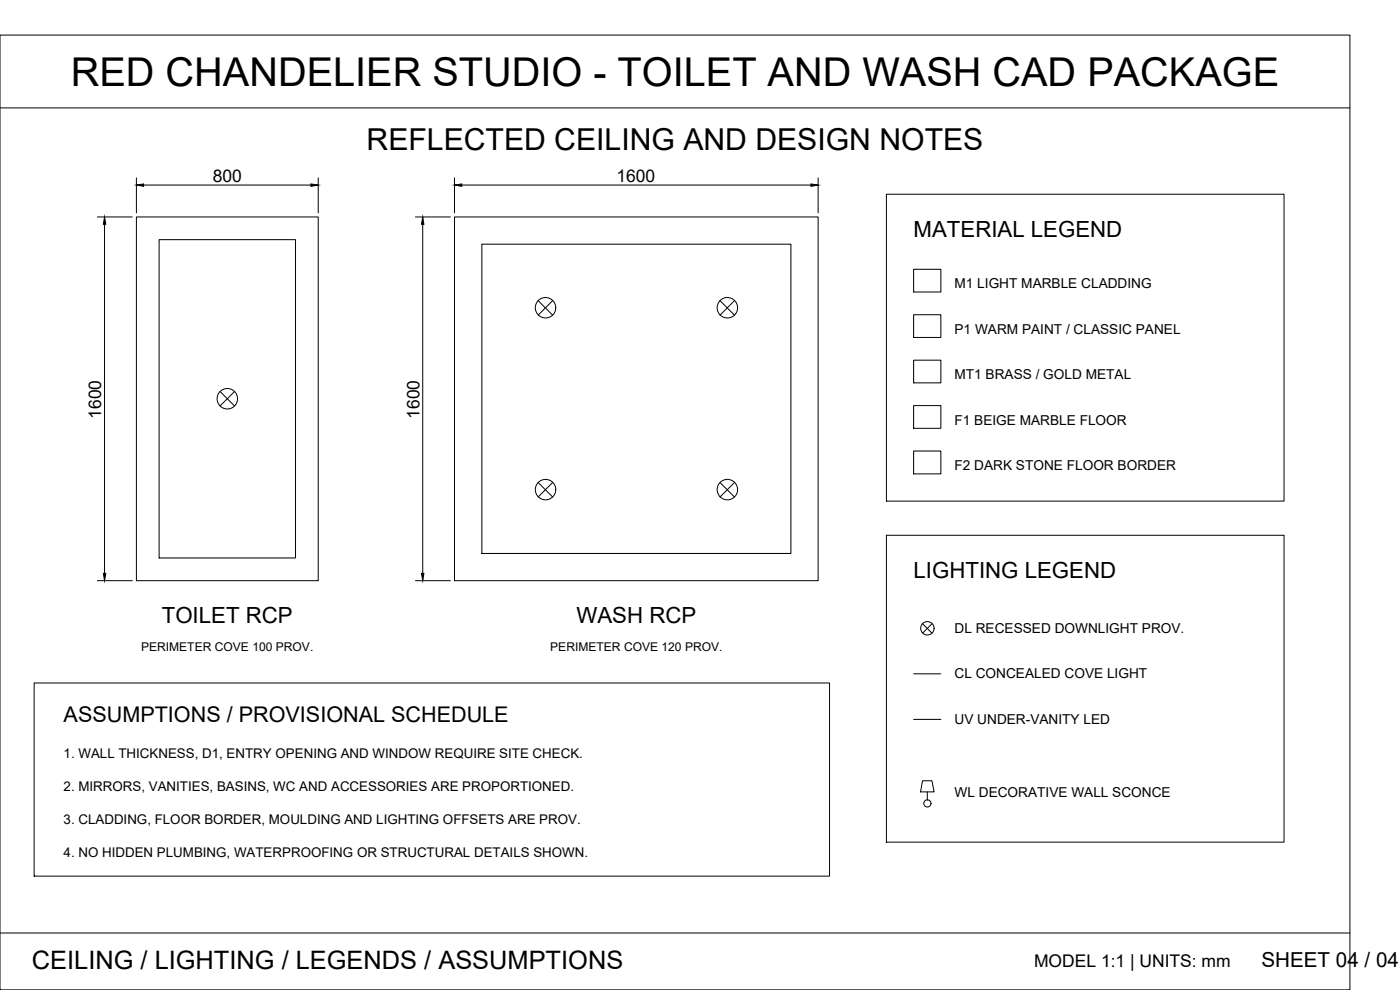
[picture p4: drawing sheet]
<svg xmlns="http://www.w3.org/2000/svg" width="420mm" height="297mm" viewBox="0 0 420 297" stroke-linecap="round" stroke-linejoin="round" font-family="sans-serif">
<defs><g id="words">
<text font-size="11.9" x="21.3" y="25.7">RED CHANDELIER STUDIO - TOILET AND WASH CAD PACKAGE</text>
<text font-size="9.1" x="110" y="45.2">REFLECTED CEILING AND DESIGN NOTES</text>
<text font-size="7.6" x="9.6" y="290.9">CEILING / LIGHTING / LEGENDS / ASSUMPTIONS</text>
<g font-size="6.7">
<text x="274.2" y="71.2">MATERIAL LEGEND</text>
<text x="274.2" y="173.6">LIGHTING LEGEND</text>
<text x="48.6" y="186.8">TOILET RCP</text>
<text x="173" y="186.8">WASH RCP</text>
</g>
<text font-size="6.5" x="19.1" y="216.5">ASSUMPTIONS / PROVISIONAL SCHEDULE</text>
<text font-size="6.2" x="378.5" y="290.2">SHEET 04 / 04</text>
<g font-size="5.2">
<text x="63.8" y="54.5">800</text>
<text x="185" y="54.5">1600</text>
<text x="30.4" y="125.6" transform="rotate(-90 30.4 125.6)">1600</text>
<text x="125.9" y="125.6" transform="rotate(-90 125.9 125.6)">1600</text>
<text x="310.3" y="290.2">MODEL 1:1 | UNITS: mm</text>
</g>
<g font-size="4.1">
<text x="286.5" y="86.6">M1 LIGHT MARBLE CLADDING</text>
<text x="286.5" y="100.2">P1 WARM PAINT / CLASSIC PANEL</text>
<text x="286.5" y="113.9">MT1 BRASS / GOLD METAL</text>
<text x="286.5" y="127.5">F1 BEIGE MARBLE FLOOR</text>
<text x="286.5" y="141.1">F2 DARK STONE FLOOR BORDER</text>
<text x="286.5" y="189.9">DL RECESSED DOWNLIGHT PROV.</text>
<text x="286.5" y="203.6">CL CONCEALED COVE LIGHT</text>
<text x="286.5" y="217.2">UV UNDER-VANITY LED</text>
<text x="286.5" y="239">WL DECORATIVE WALL SCONCE</text>
</g>
<g font-size="4">
<text x="19.1" y="227.4">1. WALL THICKNESS, D1, ENTRY OPENING AND WINDOW REQUIRE SITE CHECK.</text>
<text x="19.1" y="237.3">2. MIRRORS, VANITIES, BASINS, WC AND ACCESSORIES ARE PROPORTIONED.</text>
<text x="19.1" y="247.2">3. CLADDING, FLOOR BORDER, MOULDING AND LIGHTING OFFSETS ARE PROV.</text>
<text x="19.1" y="257.1">4. NO HIDDEN PLUMBING, WATERPROOFING OR STRUCTURAL DETAILS SHOWN.</text>
</g>
<g font-size="3.6">
<text x="42.3" y="195.3">PERIMETER COVE 100 PROV.</text>
<text x="165.1" y="195.3">PERIMETER COVE 120 PROV.</text>
</g>
</g></defs>
<!-- layer: 23-SHEET-BORDER -->
<path d="M0 10.5h405.1v286.5h-405.1zM0 32.4h405.1M0 279.9h405.1" fill="none" stroke="#000" stroke-width=".3"/>
<!-- layer: 15-CEILING -->
<path d="M40.9 65.1h54.6v109.1h-54.6zM136.4 65.1h109.1v109.1h-109.1z" fill="none" stroke="#000" stroke-width=".3"/>
<!-- layer: 14-LIGHTING -->
<g fill="none" stroke="#000" stroke-width=".3">
<path d="M47.8 71.9h40.9v95.5h-40.9zM144.6 73.3h92.8v92.8h-92.8zM161.5 90.2l4.4 4.4M165.9 90.2l-4.4 4.4M216.1 90.2l4.3 4.4M220.4 90.2l-4.3 4.4M66 117.5l4.4 4.3M70.4 117.5l-4.4 4.3M161.5 144.8l4.4 4.3M165.9 144.8l-4.4 4.3M216.1 144.8l4.3 4.3M220.4 144.8l-4.3 4.3"/>
<path d="M276.9 187.1l2.8 2.9M279.7 187.1l-2.8 2.9M274.2 202.2h8.2M274.2 215.8h8.2M276.9 234.3h2.8l.6 3.3h-4zM278.3 237.6v2.5"/>
<circle cx="163.7" cy="92.3" r="3.1"/>
<circle cx="218.3" cy="92.3" r="3.1"/>
<circle cx="68.2" cy="119.6" r="3.1"/>
<circle cx="163.7" cy="146.9" r="3.1"/>
<circle cx="218.3" cy="146.9" r="3.1"/>
<circle cx="278.3" cy="188.5" r="2.01"/>
<circle cx="278.3" cy="241.1" r="1.08"/>
</g>
<!-- layer: 16-DIMENSIONS -->
<path d="M40.9 53.4v10.5M43.1 55.5h50.2M95.5 53.4v10.5M136.4 53.4v10.5M138.6 55.5h104.8M245.5 53.4v10.5M29.2 65.1h10.5M31.4 67.3v104.7M124.7 65.1h10.5M126.9 67.3v104.7M29.2 174.2h10.5M124.7 174.2h10.5" fill="none" stroke="#000" stroke-width=".3"/>
<path d="M40.9 55.5l2.2-.3v.7zM93.3 55.2l2.2 .3-2.2 .4zM136.4 55.5l2.2-.3v.7zM243.4 55.2l2.1 .3-2.1 .4zM31.4 65.1l.3 2.2h-.7zM126.9 65.1l.3 2.2h-.7zM31 172h.7l-.3 2.2zM126.5 172h.7l-.3 2.2z" fill="#000" stroke="#000" stroke-width=".3"/>
<!-- layer: 10-MOULDING -->
<path d="M266 58.3h119.4v92.1h-119.4zM274.2 94.4h8.2v6.8h-8.2zM266 160.6h119.4v92.1h-119.4zM10.2 204.9h238.8v58h-238.8z" fill="none" stroke="#000" stroke-width=".3"/>
<!-- layer: 11-MARBLE-CLADDING -->
<path d="M274.2 80.8h8.2v6.8h-8.2z" fill="none" stroke="#000" stroke-width=".3"/>
<!-- layer: 09-TAP-ACCESSORIES -->
<path d="M274.2 108.1h8.2v6.8h-8.2z" fill="none" stroke="#000" stroke-width=".3"/>
<!-- layer: 12-FLOOR-FINISH -->
<path d="M274.2 121.7h8.2v6.8h-8.2z" fill="none" stroke="#000" stroke-width=".3"/>
<!-- layer: 13-FLOOR-BORDER -->
<path d="M274.2 135.3h8.2v6.9h-8.2z" fill="none" stroke="#000" stroke-width=".3"/>
<use href="#words"/>
</svg>
